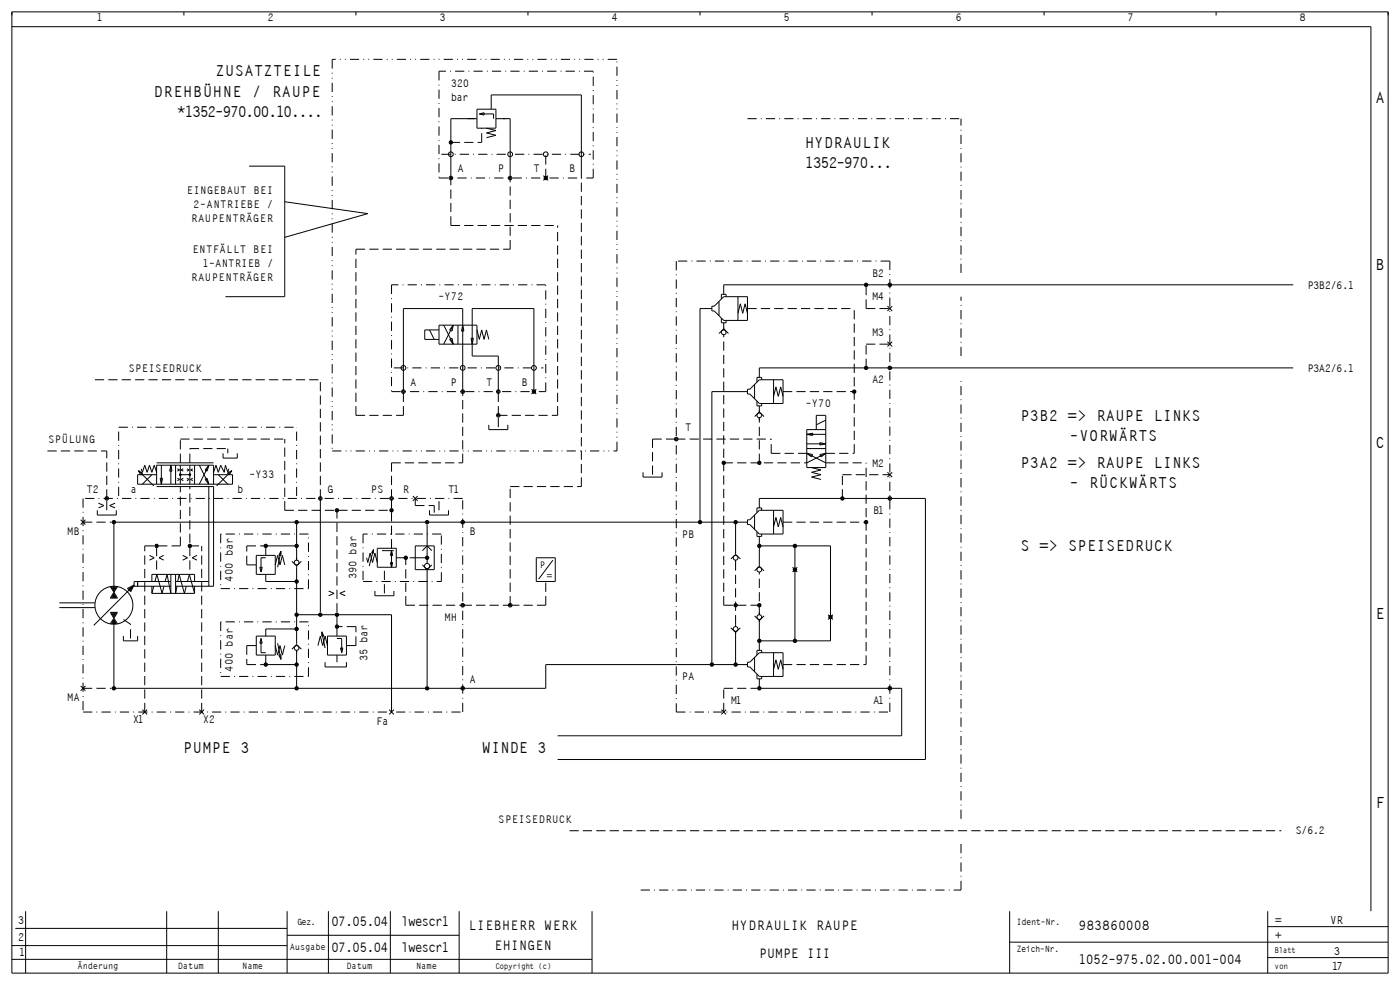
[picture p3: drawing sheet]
<svg xmlns="http://www.w3.org/2000/svg" width="590mm" height="415mm" viewBox="0 0 590 415" stroke-linecap="round" stroke-linejoin="round" font-family="sans-serif">
<defs><g id="words">
<g font-size="6.5">
<text x="579.7" y="43.2">A</text>
<text x="579.7" y="113.5">B</text>
<text x="579.7" y="188.9">C</text>
<text x="579.7" y="260.7">E</text>
<text x="579.7" y="340.5">F</text>
</g>
<g font-size="6.4">
<text x="90.8" y="32.2">ZUSATZTEILE</text>
<text x="64.8" y="40.7">DREHBÛHNE / RAUPE</text>
<text x="74.6" y="49.2">*1352-970.00.10....</text>
<text x="339.3" y="62.2">HYDRAULIK</text>
<text x="339.2" y="70.7">1352-970...</text>
<text x="430" y="177.2">P3B2 =&gt; RAUPE LINKS</text>
<text x="450.7" y="185.7">-VORWØRTS</text>
<text x="430" y="197.2">P3A2 =&gt; RAUPE LINKS</text>
<text x="450.8" y="205.7">- RÛCKWØRTS</text>
<text x="430" y="232.2">S =&gt; SPEISEDRUCK</text>
<text x="77.2" y="317.2">PUMPE 3</text>
<text x="203.1" y="317.2">WINDE 3</text>
</g>
<g font-size="5.5">
<text x="139.6" y="390.2">07.05.04</text>
<text x="169.1" y="390.2">lwescr1</text>
<text x="197.5" y="391.6">LIEBHERR WERK</text>
<text x="308.3" y="391.9">HYDRAULIK RAUPE</text>
<text x="454.5" y="391.6">983860008</text>
<text x="139.6" y="401">07.05.04</text>
<text x="169.1" y="401">lwescr1</text>
<text x="208.4" y="400.3">EHINGEN</text>
<text x="320" y="403.5">PUMPE III</text>
<text x="454.5" y="406.1">1052-975.02.00.001-004</text>
</g>
<g font-size="4.6">
<text x="7.5" y="389.1">3</text>
<text x="537.4" y="389.1">=</text>
<text x="560.5" y="389.1">VR</text>
<text x="537.4" y="395.7">+</text>
<text x="7.5" y="396.4">2</text>
<text x="8" y="402.9">1</text>
<text x="562.2" y="402.2">3</text>
<text x="561.3" y="408.7">17</text>
</g>
<g font-size="4.5">
<text x="40.7" y="9.1">1</text>
<text x="112.7" y="9.1">2</text>
<text x="185.2" y="9.1">3</text>
<text x="257.7" y="9.1">4</text>
<text x="330.2" y="9.1">5</text>
<text x="402.7" y="9.1">6</text>
<text x="475.2" y="9.1">7</text>
<text x="547.7" y="9.1">8</text>
<text x="190" y="36.6">320</text>
<text x="190" y="42.5">bar</text>
<text x="192.8" y="72.6">A</text>
<text x="209.8" y="72.6">P</text>
<text x="224.8" y="72.6">T</text>
<text x="239.8" y="72.6">B</text>
<text x="78.8" y="81.6">EINGEBAUT BEI</text>
<text x="81.4" y="87.5">2-ANTRIEBE /</text>
<text x="80.6" y="93.5">RAUPENTRØGER</text>
<text x="81.1" y="106.6">ENTFØLLT BEI</text>
<text x="85.3" y="112.5">1-ANTRIEB /</text>
<text x="80.6" y="118.5">RAUPENTRØGER</text>
<text x="367.5" y="116.6">B2</text>
<text x="551" y="121.6">P3B2/6.1</text>
<text x="184.7" y="126.6">-Y72</text>
<text x="367.5" y="126.6">M4</text>
<text x="367.5" y="141.6">M3</text>
<text x="54.1" y="156.6">SPEISEDRUCK</text>
<text x="367.5" y="161.6">A2</text>
<text x="551" y="156.6">P3A2/6.1</text>
<text x="172.8" y="162.6">A</text>
<text x="189.8" y="162.6">P</text>
<text x="204.8" y="162.6">T</text>
<text x="219.8" y="162.6">B</text>
<text x="339.4" y="171.6">-Y70</text>
<text x="288.8" y="181.6">T</text>
<text x="20.3" y="186.6">SPÛLUNG</text>
<text x="367.5" y="196.6">M2</text>
<text x="105" y="201.6">-Y33</text>
<text x="36.5" y="207.6">T2</text>
<text x="55" y="207.6">a</text>
<text x="100" y="207.6">b</text>
<text x="137.8" y="207.6">G</text>
<text x="156.3" y="207.6">PS</text>
<text x="169.8" y="207.6">R</text>
<text x="188.9" y="207.6">T1</text>
<text x="367.9" y="216.6">B1</text>
<text x="28.3" y="225.6">MB</text>
<text x="197.8" y="225.6">B</text>
<text x="287.3" y="226.6">PB</text>
<text x="98.2" y="245" transform="rotate(-90 98.2 245)">400 bar</text>
<text x="150.2" y="244.1" transform="rotate(-90 150.2 244.1)">390 bar</text>
<text x="187.3" y="261.6">MH</text>
<text x="154.9" y="278.7" transform="rotate(-90 154.9 278.7)">35 bar</text>
<text x="98.2" y="283" transform="rotate(-90 98.2 283)">400 bar</text>
<text x="197.8" y="287.6">A</text>
<text x="287.3" y="286.6">PA</text>
<text x="28.3" y="295.6">MA</text>
<text x="307.9" y="296.6">M1</text>
<text x="367.9" y="296.6">A1</text>
<text x="55.9" y="304.6">X1</text>
<text x="85.5" y="304.6">X2</text>
<text x="158.5" y="305.6">Fa</text>
<text x="210" y="346.6">SPEISEDRUCK</text>
<text x="546" y="351.6">S/6.2</text>
</g>
<g font-size="3.8">
<text x="227.5" y="239.3">P</text>
<text x="230.5" y="243.8">=</text>
</g>
<g font-size="3.7">
<text x="125.2" y="389.5">Gez.</text>
<text x="428.4" y="389.5">Ident-Nr.</text>
<text x="122.1" y="400.4">Ausgabe</text>
<text x="428.4" y="401.1">Zeich-Nr.</text>
<text x="32.7" y="408.4">Ønderung</text>
<text x="74.9" y="408.4">Datum</text>
<text x="102.1" y="408.4">Name</text>
<text x="146" y="408.4">Datum</text>
<text x="175.3" y="408.4">Name</text>
</g>
<g font-size="3.3">
<text x="537.1" y="401.7">Blatt</text>
<text x="208.8" y="408.3">Copyright (c)</text>
<text x="537.1" y="408.3">von</text>
</g>
</g></defs>
<g fill="none" stroke="#000" stroke-width=".42">
<path d="M5 5h580v405h-580zM5 11.3h572.8v372.6M77.5 5v1.5M150 5v1.5M222.5 5v1.5M295 5v1.5M367.5 5v1.5M440 5v1.5M512.5 5v1.5M201 46h8v8h-8zM201 50h-11v25M202 48h6v2"/>
<path d="M202 48l2-.5v1zM205 54l4 1-4 1 4 1-4 1M207 46v-6h38v35M209 50h6v25M105 70h15v55h-25M229 74l2 2M231 74l-2 2M120 85l35 5-35 10M545 120h-240v4M181 139l2 4M185 137h16v8h-16zM185 139h-6v4h6"/>
<path d="M187 137l4 8M191 137l-4 8M191 137l-.5 2.5-1-.5zM193 137v8M195 137l.5 2.5h-1zM201 139l1 4 1-4 1 4 1-4 1 4M300 129h1l4-4h10v10h-10l-4-4h-1zM300 130h-5v90M303 127v6M304 134v2h2v-1M305 136v3M306 125v-1h-2v2"/>
<path d="M311 125v10M311 132l1-4 1 4 1-4 1 4M374 129l2 2M376 129l-2 2M189.5 143l1-.5 .5 2.5zM198.5 142.5h1l-.5 2.5zM303 140.5l2-1.9 2 1.9M305 141v1M321 160v-1h-2v2M326 160v10M374 144l2 2M376 144l-2 2"/>
<path d="M545 155h-225v4M170 165v-35h25v35M206 179v2h8v-2M210 165v-15h-11v-20h26v35M224 164l2 2M226 164l-2 2M315 164h1l4-4h10v10h-10l-4-4h-1zM315 165h-15v115M318 162v6M318 175.5l2-1.9 2 1.9M319 169v2h2v-1M320 171v3"/>
<path d="M320 176v1M326 167l1-4 1 4 1-4 1 4M348 177l-4 2M58.3 198.3l6.5 6.4M58.3 198.3l1.8 1.1-.8 .7zM59.5 197.5l.5 1.5 1-3 1 3 1-3 1 3 1-3 1 3M66 195h24M68 196v8M72 196v8M72 196l.5 2.5h-1zM74 196v8M74.8 197.5l.9 .5-.9 .5"/>
<path d="M76 196v8M77.3 197.5l-1 .5 1 .5M78.8 197.5l.9 .5-.9 .5M80 196v8M81.2 197.5l-.9 .5 .9 .5M82 196v8M84 196l4 8M88 196l-4 8M88 196l-.7 2.5-.9-.4zM94 191v2h6v-2M95.9 199.3l1.8-1-1.1 1.7zM96.4 197.5l-.4 1.5-1-3-.5 3-1.5-3-1 3-1-3-1 3"/>
<path d="M97.7 198.3l-6.4 6.4M271 199v2h8v-2M340 189h8M340 187h8M340 183h8M340 183l2.5-.5v1zM340 191l8 4M340 191l2.5 .5-.5 1zM342 197l4 1-4 1 4 1-4 1 4 1M344 181v-6h4v22h-8v-16h8M345.5 186.5l2.5 .5-2.5 .5zM345.5 191.5l2.5-.5-2 1.5z"/>
<path d="M348 191l-8 4M374 199l2 2M376 199l-2 2M34 219l2 2M36 219l-2 2M41 215v2h8v-2M41.5 212l2.3 1-2.3 1M48.5 212l-2.3 1 2.3 1M64 200l-4 4M66 200h-8v4h40v-4h-8M66 204v-8h24v8M66 205h24v42h-16"/>
<path d="M67.5 201.5h1l-.5 2.5zM74.8 201.5l.9 .5-.9 .5M76 200h4M77.3 201.5l-1 .5 1 .5M78.8 201.5l.9 .5-.9 .5M81.2 201.5l-.9 .5 .9 .5M86.4 201.9l.9-.4 .7 2.5zM88 205v42M92 200l4 4M125 220v16M135 210v48M174 209l2 2"/>
<path d="M176 209l-2 2M181 215v2h8v-2M310 220v13.6M315 220h-267v29.5M315 219h1l4-4h10v10h-10l-4-4h-1zM318 217v6M320 214v-4h70v110h-155M321 215v-1h-2v2M326 215v10M63 234l2 1-2 1M69 234l-2 1 2 1M77 234l2 1-2 1"/>
<path d="M83 234l-2 1 2 1M108 234h8v8h-8zM109.5 239h1l-.5 2zM112 235h-2v6M116 238l1-4 1 4 1-4 1 4M118.4 232.2v1.9l-.9-.1zM118.4 232.2l-1.4 6.8M123 236.5l2 1.9M125 230h-13v4M125 238.4v33.2M127 236.5l-2 1.9M154.5 235l.5 2 1-4 1 4 1-4 1 4"/>
<path d="M157.4 231.6l-.8 1.3 .8 .2v-1.6l-1.8 7M159 231h8v8h-8zM161 232h5M164.5 237h1l-.5 2zM165 232l.5 2h-1zM165 232v7M175 235h5M175 230h8v10h-8zM178 232l2-2 2 2M178 238l2 2M180 221v16.4M180 240v49"/>
<path d="M182 238l-2 2M226 235h8v10h-8zM233 236l-6 8M310 233.6l2 1.9M310 233.6l-2 1.9M310 236v1M319 224v2h2v-1M320 230h30v40h-30M320 238.6l2 1.9M320 238.6l-2 1.9M320 226v12.6M326 222l1-4 1 4 1-4 1 4"/>
<path d="M334 239l2 2M335 230v40M336 239l-2 2M25 256h15M25 254h15M46.5 258h3l-1.5 2.5zM46.5 247.2l1.5 2.3M46.9 247.3h2.2l-1.1 1.7zM47 258.3h2l-1 1.6zM47.4 247.6h1.2l-.6 .8zM47.5 258.6h1l-.5 .7zM47.8 258.8h.4h-.3"/>
<path d="M47.9 247.9h.1M48 249.5l1.5 2.5h-3zM48 250.1l1 1.6h-2zM48 250.7l.5 .7h-1zM48 251l.2 .2h-.4zM49.5 247.2l-1.5 2.3M53.7 247.9l2.8-1.4-1.4 2.8zM54.2 248l1.6-.8-.8 1.6zM54.7 248.1l.4-.2-.2 .5zM56.5 246.5l-17 17M58 245v2M64 245v-3h18v3"/>
<path d="M64 247v3M64 250h18M64.8 247l-.8 3M65.3 245l.8-3 2.2 8 .8-3M72 242v8l-1.6-8-.8 3M72 245h-15.5v2h15.5M74 242v8l.6-3M74 245h14M74.9 245l.6-3 2.2 8 .8-3M79 245l.8-3 2.2 8M82 247v3M112 242v3h13"/>
<path d="M125 259h40v41M138.5 249l2.3 1-2.3 1M142 259v9M145.5 249l-2.3 1 2.3 1M158 249v2h8v-2M318 259.5l2 1.9 2-1.9M320 241v1M320 258v1M349 259l2 2M351 259l-2 2M48 263v27h182v-10h85M48 261.1l1 1.6h-2z"/>
<path d="M48 261.6l.5 .8h-1zM48 261.9l.2 .3h-.4zM48 260.5l1.5 2.3M48 260.5l-1.5 2.3M52 268v2h6v-2M108 268h8v8h-8zM110 269v6h2M110 269l.5 2h-1zM112 276v4h13M116 272l1 4 1-4 1 4 1-4M117 271l1.4 6.8M117.5 276l.9-.1v1.9z"/>
<path d="M125 265h-13v3M125 271.6l-2 1.9M125 271.6l2 1.9M125 274v16M134 272l1-4 1 4 1-4 1 4M135.6 266.2l.9 1.8-.9 .1zM135.6 266.2l1.4 6.8M137 279v2h9v-2M138 268h8v8h-8zM142 269h2v6M142 276v3M143.5 273h1l-.5 2z"/>
<path d="M308 264.5l2 1.9 2-1.9M310 263v1M310 266v14M315 279h1l4-4h10v10h-10l-4-4h-1zM318 277v6M320 261v13M321 275v-1h-2v2M326 275v10M34 289l2 2M36 289l-2 2M60 299l2 2M62 299l-2 2"/>
<path d="M84 299l2 2M86 299l-2 2M164 299l2 2M166 299l-2 2M304 299l2 2M306 299l-2 2M319 284v2h2v-1M320 286v4h60v20h-145M326 282l1-4 1 4 1-4 1 4M5 398.4h116M6.4 391.1h114.6M10.8 383.9v26.1"/>
<path d="M70.3 383.9v26.1M92 383.9v26.1M121 383.9v26.1M121 394h72.5M138.4 383.9v26.1M164.5 383.9v26.1M193.5 383.9v26.1M249.5 383.9v26.1M425.5 383.9v26.1M425.5 396.9h159.5M534.2 383.9v26.1M534.2 390.4h50.8"/>
<path d="M5 404.2h244.5M534.2 403.5h50.8"/>
<circle cx="190" cy="60" r=".2"/>
<circle cx="190" cy="60" r=".5"/>
<circle cx="190" cy="60" r=".7"/>
<circle cx="190" cy="65" r="1"/>
<circle cx="190" cy="75" r=".38"/>
<circle cx="190" cy="75" r=".75"/>
<circle cx="215" cy="65" r="1"/>
<circle cx="215" cy="75" r=".38"/>
<circle cx="215" cy="75" r=".75"/>
<circle cx="230" cy="75" r=".5"/>
<circle cx="230" cy="75" r=".7"/>
<circle cx="230" cy="65" r="1"/>
<circle cx="230" cy="75" r=".2"/>
<circle cx="245" cy="65" r="1"/>
<circle cx="365" cy="120" r=".7"/>
<circle cx="365" cy="120" r=".5"/>
<circle cx="365" cy="120" r=".2"/>
<circle cx="375" cy="120" r=".38"/>
<circle cx="375" cy="120" r=".75"/>
<circle cx="305" cy="140" r="1"/>
<circle cx="170" cy="155" r="1"/>
<circle cx="195" cy="155" r="1"/>
<circle cx="210" cy="155" r="1"/>
<circle cx="225" cy="155" r="1"/>
<circle cx="365" cy="155" r=".7"/>
<circle cx="365" cy="155" r=".5"/>
<circle cx="365" cy="155" r=".2"/>
<circle cx="375" cy="155" r=".38"/>
<circle cx="375" cy="155" r=".75"/>
<circle cx="170" cy="165" r=".75"/>
<circle cx="170" cy="165" r=".37"/>
<circle cx="195" cy="165" r=".75"/>
<circle cx="195" cy="165" r=".37"/>
<circle cx="210" cy="175" r=".75"/>
<circle cx="210" cy="165" r=".75"/>
<circle cx="210" cy="175" r=".37"/>
<circle cx="210" cy="165" r=".37"/>
<circle cx="225" cy="165" r=".5"/>
<circle cx="225" cy="165" r=".2"/>
<circle cx="225" cy="165" r=".7"/>
<circle cx="320" cy="175" r="1"/>
<circle cx="360" cy="165" r=".7"/>
<circle cx="360" cy="165" r=".2"/>
<circle cx="360" cy="165" r=".5"/>
<circle cx="76" cy="200" r=".1"/>
<circle cx="76" cy="200" r=".25"/>
<circle cx="76" cy="200" r=".35"/>
<circle cx="80" cy="200" r=".1"/>
<circle cx="80" cy="200" r=".35"/>
<circle cx="80" cy="200" r=".25"/>
<circle cx="285" cy="185" r=".38"/>
<circle cx="285" cy="185" r=".75"/>
<circle cx="305" cy="195" r=".2"/>
<circle cx="305" cy="195" r=".5"/>
<circle cx="305" cy="195" r=".7"/>
<circle cx="320" cy="195" r=".7"/>
<circle cx="320" cy="195" r=".2"/>
<circle cx="320" cy="195" r=".5"/>
<circle cx="45" cy="210" r=".38"/>
<circle cx="45" cy="210" r=".75"/>
<circle cx="48" cy="220" r=".5"/>
<circle cx="48" cy="220" r=".7"/>
<circle cx="48" cy="220" r=".2"/>
<circle cx="125" cy="220" r=".5"/>
<circle cx="125" cy="220" r=".2"/>
<circle cx="125" cy="220" r=".7"/>
<circle cx="135" cy="210" r=".38"/>
<circle cx="135" cy="210" r=".75"/>
<circle cx="142" cy="215" r=".2"/>
<circle cx="142" cy="215" r=".7"/>
<circle cx="142" cy="215" r=".5"/>
<circle cx="165" cy="215" r=".7"/>
<circle cx="165" cy="210" r=".38"/>
<circle cx="165" cy="210" r=".75"/>
<circle cx="165" cy="215" r=".5"/>
<circle cx="165" cy="215" r=".2"/>
<circle cx="180" cy="220" r=".7"/>
<circle cx="180" cy="220" r=".5"/>
<circle cx="180" cy="220" r=".2"/>
<circle cx="195" cy="220" r=".38"/>
<circle cx="195" cy="220" r=".75"/>
<circle cx="295" cy="220" r=".7"/>
<circle cx="295" cy="220" r=".2"/>
<circle cx="295" cy="220" r=".5"/>
<circle cx="310" cy="220" r=".2"/>
<circle cx="310" cy="220" r=".5"/>
<circle cx="310" cy="220" r=".7"/>
<circle cx="355" cy="210" r=".7"/>
<circle cx="355" cy="210" r=".2"/>
<circle cx="355" cy="210" r=".5"/>
<circle cx="365" cy="220" r=".7"/>
<circle cx="365" cy="220" r=".5"/>
<circle cx="365" cy="220" r=".2"/>
<circle cx="375" cy="210" r=".38"/>
<circle cx="375" cy="210" r=".75"/>
<circle cx="66" cy="230" r=".2"/>
<circle cx="66" cy="230" r=".7"/>
<circle cx="66" cy="230" r=".5"/>
<circle cx="80" cy="230" r=".2"/>
<circle cx="80" cy="230" r=".5"/>
<circle cx="80" cy="230" r=".7"/>
<circle cx="112" cy="230" r=".2"/>
<circle cx="112" cy="230" r=".7"/>
<circle cx="112" cy="230" r=".5"/>
<circle cx="125" cy="230" r=".5"/>
<circle cx="125" cy="230" r=".2"/>
<circle cx="125" cy="237" r="1"/>
<circle cx="125" cy="230" r=".7"/>
<circle cx="171" cy="235" r=".7"/>
<circle cx="171" cy="235" r=".5"/>
<circle cx="171" cy="235" r=".2"/>
<circle cx="180" cy="238.5" r="1.1"/>
<circle cx="180" cy="235" r=".7"/>
<circle cx="180" cy="235" r=".5"/>
<circle cx="180" cy="235" r=".3"/>
<circle cx="310" cy="235" r="1"/>
<circle cx="320" cy="230" r=".7"/>
<circle cx="320" cy="230" r=".2"/>
<circle cx="320" cy="230" r=".5"/>
<circle cx="320" cy="240" r="1"/>
<circle cx="335" cy="230" r=".2"/>
<circle cx="335" cy="240" r=".2"/>
<circle cx="335" cy="240" r=".5"/>
<circle cx="335" cy="230" r=".5"/>
<circle cx="335" cy="240" r=".7"/>
<circle cx="335" cy="230" r=".7"/>
<circle cx="48" cy="255" r="8"/>
<circle cx="125" cy="259" r=".5"/>
<circle cx="125" cy="245" r=".5"/>
<circle cx="125" cy="259" r=".2"/>
<circle cx="125" cy="245" r=".2"/>
<circle cx="125" cy="259" r=".7"/>
<circle cx="125" cy="245" r=".7"/>
<circle cx="135" cy="259" r=".2"/>
<circle cx="135" cy="259" r=".7"/>
<circle cx="135" cy="259" r=".5"/>
<circle cx="142" cy="259" r=".2"/>
<circle cx="142" cy="259" r=".7"/>
<circle cx="142" cy="259" r=".5"/>
<circle cx="195" cy="255" r=".75"/>
<circle cx="195" cy="255" r=".37"/>
<circle cx="215" cy="255" r=".75"/>
<circle cx="215" cy="255" r=".38"/>
<circle cx="310" cy="255" r=".2"/>
<circle cx="310" cy="255" r=".5"/>
<circle cx="310" cy="255" r=".7"/>
<circle cx="320" cy="255" r=".7"/>
<circle cx="320" cy="255" r=".5"/>
<circle cx="320" cy="260" r="1"/>
<circle cx="320" cy="255" r=".2"/>
<circle cx="350" cy="260" r=".7"/>
<circle cx="350" cy="260" r=".2"/>
<circle cx="350" cy="260" r=".5"/>
<circle cx="112" cy="280" r=".2"/>
<circle cx="112" cy="280" r=".7"/>
<circle cx="112" cy="280" r=".5"/>
<circle cx="125" cy="265" r=".5"/>
<circle cx="125" cy="280" r=".5"/>
<circle cx="125" cy="265" r=".2"/>
<circle cx="125" cy="280" r=".2"/>
<circle cx="125" cy="273" r="1"/>
<circle cx="125" cy="265" r=".7"/>
<circle cx="125" cy="280" r=".7"/>
<circle cx="142" cy="264" r=".2"/>
<circle cx="142" cy="264" r=".7"/>
<circle cx="142" cy="264" r=".5"/>
<circle cx="300" cy="280" r=".7"/>
<circle cx="300" cy="280" r=".2"/>
<circle cx="300" cy="280" r=".5"/>
<circle cx="310" cy="280" r=".2"/>
<circle cx="310" cy="280" r=".5"/>
<circle cx="310" cy="265" r="1"/>
<circle cx="310" cy="280" r=".7"/>
<circle cx="320" cy="270" r=".7"/>
<circle cx="320" cy="270" r=".5"/>
<circle cx="320" cy="270" r=".2"/>
<circle cx="335" cy="270" r=".2"/>
<circle cx="335" cy="270" r=".5"/>
<circle cx="335" cy="270" r=".7"/>
<circle cx="48" cy="290" r=".7"/>
<circle cx="48" cy="290" r=".2"/>
<circle cx="48" cy="290" r=".5"/>
<circle cx="125" cy="290" r=".5"/>
<circle cx="125" cy="290" r=".2"/>
<circle cx="125" cy="290" r=".7"/>
<circle cx="180" cy="290" r=".7"/>
<circle cx="180" cy="290" r=".5"/>
<circle cx="180" cy="290" r=".2"/>
<circle cx="195" cy="290" r=".75"/>
<circle cx="195" cy="290" r=".37"/>
<circle cx="320" cy="290" r=".7"/>
<circle cx="320" cy="290" r=".2"/>
<circle cx="320" cy="290" r=".5"/>
<circle cx="375" cy="290" r=".75"/>
<circle cx="375" cy="290" r=".38"/>
</g>
<g fill="none" stroke="#000" stroke-width=".42" stroke-dasharray="3.9 1.8" stroke-linecap="butt">
<path d="M190 60h13M203 60v-6M230 75v-10M190 95v-20M190 95h45M150 105h65M215 105v-30M315 130h45M365 130v-10M365 130h10M40 160h95M365 155v-10"/>
<path d="M365 145h10M150 175v-70M150 175h20M170 175v-10M210 180v-5M210 175v-10M210 175h25M235 175v-80M330 165h30M20 190h25M76 195v-10M76 185h44"/>
<path d="M80 195v-6M80 189h16M96 191v-2M165 195h30M195 195v-30M275 185h10M285 185h40M305 195h35M320 195v-19M325 191v-6M325 191h15M348 195h17"/>
<path d="M348 191h12M360 191v-61M35 220h12M45 215v-5M45 210v-20M120 215v-30M120 215h45M135 210v-50M165 210v-15M175 213v-3M175 213h8M183 216v-3"/>
<path d="M185 215v-5M215 205h30M245 205v-130M275 200v-15M330 220h35M355 210v-10M355 200h20M61 230h15M66 240v-10M76 230v-25M80 240v-35M80 230h5"/>
<path d="M104 238h4M104 230h8M104 238v-8M165 231v-21M167 235h8M142 258v-43M162 250v-11M171 255v-20M171 255h24M195 255h20M215 255v-50M215 255h15"/>
<path d="M230 255v-10M305 255v-113M305 255h15M320 259v-17M52 261l3 2M55 269v-6M104 272h4M104 280h8M104 272v8M150 272h-4M150 264h-8M150 272v-8"/>
<path d="M310 263v-27M330 280h35M365 280v-85M35 290h12M61 300v-70M85 300v-70M305 300v-10M305 290h14M240 350h300"/>
</g>
<g fill="none" stroke="#000" stroke-width=".42" stroke-dasharray="3.9 1.8 .4 1.8" stroke-linecap="butt">
<path d="M185 30v45M250 30h-65M315 50h90M185 75h65M186 65h63M250 75v-45M165 120v45M230 120h-65M285 110v190M375 110h-90M405 115v-65M166 155h63"/>
<path d="M405 150v-25M50 180h75M165 165h65M230 165v-45M35 210v90M50 209v-29M125 209v-29M195 210h-160M93 225v23M130 225h-37M153 225v20M186 225h-33"/>
<path d="M93 248h37M130 248v-23M153 245h33M186 245v-20M93 262v23M130 262h-37M35 300h160M93 285h37M130 285v-23M195 300v-90M285 300h90M375 300v-190"/>
<path d="M405 345v-185M270 375h135M405 375v-20"/>
</g>
<path d="M140 25v165M260 25h-120M140 190h120M260 190v-165" fill="none" stroke="#000" stroke-width=".42" stroke-dasharray="3.9 1.8 .4 1.8 .4 1.8" stroke-linecap="butt"/>
<use href="#words"/>
</svg>
